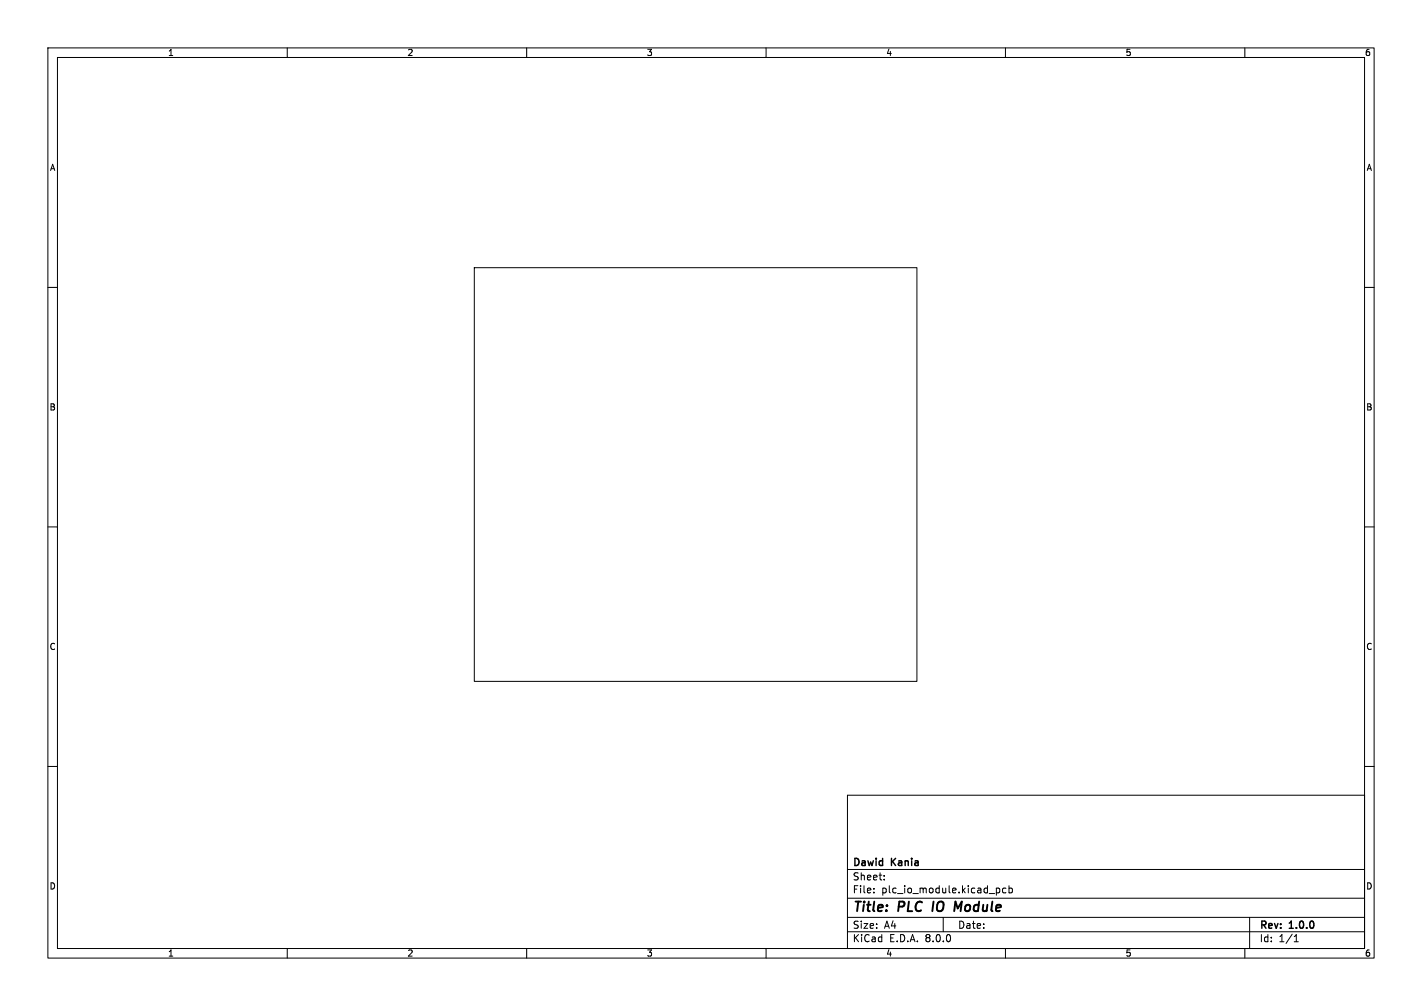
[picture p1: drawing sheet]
<svg xmlns="http://www.w3.org/2000/svg" width="297mm" height="210mm" viewBox="0 0 297 210" stroke-linecap="round" stroke-linejoin="round" font-family="sans-serif">
<defs><g id="words">
<g font-size="2.8">
<text x="178" y="190.9">Title:</text>
<text x="187.7" y="190.9">PLC</text>
<text x="195.6" y="190.9">IO</text>
<text x="201" y="190.9">Module</text>
</g>
<g font-size="2.1">
<text x="178" y="184">Sheet:</text>
<text x="178" y="181.2">Dawid</text>
<text x="186.2" y="181.2">Kania</text>
<text x="178" y="186.7">File:</text>
<text x="184.1" y="186.7">plc_io_module.kicad_pcb</text>
<text x="178" y="196.9">KiCad</text>
<text x="178" y="194.1">Size:</text>
<text x="184.7" y="194.1">A4</text>
<text x="185.7" y="196.9">E.D.A.</text>
<text x="193.3" y="196.9">8.0.0</text>
<text x="200" y="194.1">Date:</text>
<text x="263" y="194.3">Rev:</text>
<text x="263" y="196.9">Id:</text>
<text x="267.1" y="196.9">1/1</text>
<text x="269.4" y="194.3">1.0.0</text>
</g>
<g font-size="1.8">
<text x="35" y="11.9">1</text>
<text x="85" y="11.9">2</text>
<text x="135" y="11.9">3</text>
<text x="185" y="11.9">4</text>
<text x="235" y="11.9">5</text>
<text x="285" y="11.9">6</text>
<text x="10.3" y="35.9">A</text>
<text x="285.4" y="35.9">A</text>
<text x="10.3" y="85.9">B</text>
<text x="285.3" y="85.9">B</text>
<text x="10.3" y="135.9">C</text>
<text x="285.3" y="135.9">C</text>
<text x="10.3" y="185.9">D</text>
<text x="285.3" y="185.9">D</text>
<text x="35" y="199.9">1</text>
<text x="85" y="199.9">2</text>
<text x="135" y="199.9">3</text>
<text x="185" y="199.9">4</text>
<text x="235" y="199.9">5</text>
<text x="285" y="199.9">6</text>
</g>
</g></defs>
<g fill="none" stroke="#000" stroke-width=".21">
<path d="M10 10h277v190h-277zM12 12h273v186h-273zM60 10v2M110 10v2M160 10v2M210 10v2M260 10v2M10 60h2M99.1 55.9h92.4v86.3h-92.4zM285 60h2M10 110h2M285 110h2"/>
<path d="M10 160h2M285 160h2M177 166h108v32h-108zM60 198v2M110 198v2M160 198v2M177 194.5h108M177 191.5h108M177 187.5h108M177 181.5h108M182.5 186.3v.1M182.5 185.5v.1"/>
<path d="M184.7 183.6v.1M184.7 182.8v.1M197 191.5v3M208.1 185.5l.4-.1 .3 .3-.1 .6h-.6M210 198v2M210.1 185.5l-.4-.1-.3 .3 .1 .6h.6M210.7 185.5l.5-.1 .3 .3-.2 .6h-.6M210.7 184.9v1.5M260 198v2M261 191.5v6.5M270.3 196.6h.9M270.3 195.5l.4-.4v1.5"/>
</g>
<path d="M195 188.2l-.3 2M199.6 188.2l.4 1.4 .9-1.4" fill="none" stroke="#000" stroke-width=".4"/>
<use href="#words"/>
</svg>
